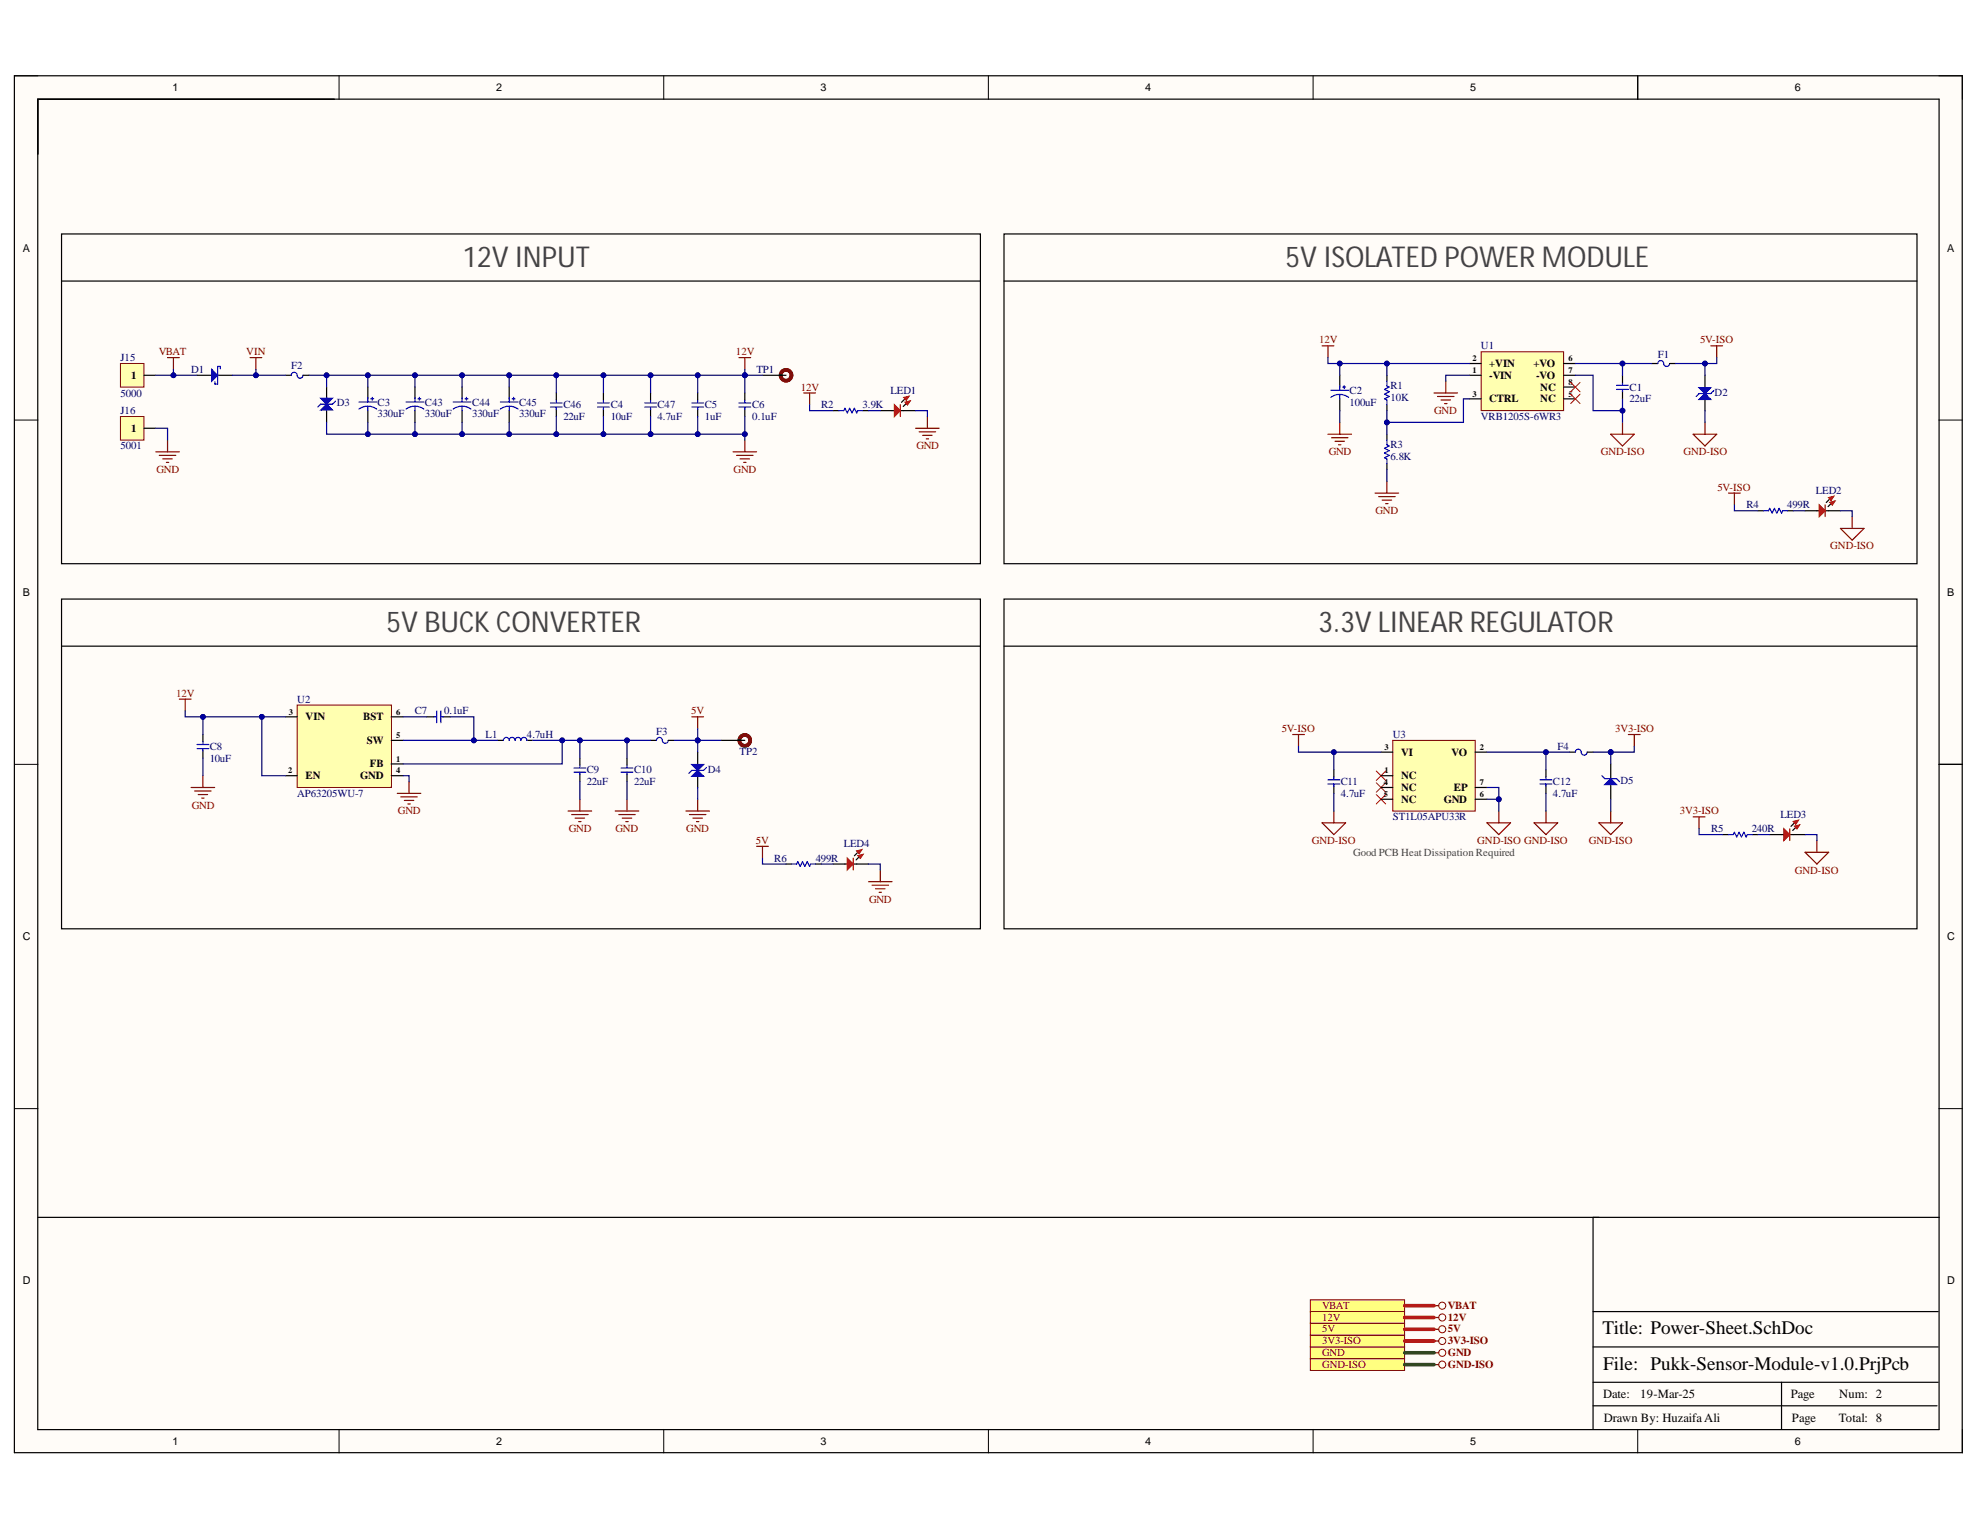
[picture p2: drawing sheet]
<svg xmlns="http://www.w3.org/2000/svg" width="279mm" height="216mm" viewBox="0 0 279 216" stroke-linecap="round" stroke-linejoin="round" font-family="sans-serif">
<defs><g id="words">
<g font-size="4.1" fill="#434343">
<text x="65.3" y="37.7">12V INPUT</text>
<text x="181.4" y="37.7">5V ISOLATED POWER MODULE</text>
<text x="54.5" y="89.2">5V BUCK CONVERTER</text>
<text x="186.1" y="89.2">3.3V LINEAR REGULATOR</text>
</g>
<g font-size="2.7">
<text x="226.1" y="188.3">Title: Power-Sheet.SchDoc</text>
<text x="226.2" y="193.3">File: Pukk-Sensor-Module-v1.0.PrjPcb</text>
</g>
<g font-size="1.8">
<text x="226.2" y="197.3">Date:</text>
<text x="231.5" y="197.3">19-Mar-25</text>
<text x="252.7" y="197.3">Page</text>
<text x="259.5" y="197.3">Num: 2</text>
<text x="226.3" y="200.6">Drawn By: Huzaifa Ali</text>
<text x="252.9" y="200.6">Page</text>
<text x="259.5" y="200.6">Total: 8</text>
</g>
<g font-size="1.5">
<text x="24.4" y="12.8">1</text>
<text x="70" y="12.8">2</text>
<text x="115.8" y="12.8">3</text>
<text x="161.6" y="12.8">4</text>
<text x="207.5" y="12.8">5</text>
<text x="253.3" y="12.8">6</text>
<text x="3.2" y="35.5">A</text>
<text x="274.8" y="35.5">A</text>
<text x="18.5" y="53.4">1</text>
<text x="210.2" y="51.7">+VIN</text>
<text x="210.2" y="53.4">-VIN</text>
<text x="216.4" y="51.7">+VO</text>
<text x="216.8" y="53.4">-VO</text>
<text x="210.2" y="56.7">CTRL</text>
<text x="217.3" y="55.1">NC</text>
<text x="217.3" y="56.7">NC</text>
<text x="18.5" y="61">1</text>
<text x="3.2" y="84">B</text>
<text x="274.8" y="84">B</text>
<text x="43.1" y="101.6">VIN</text>
<text x="51.2" y="101.6">BST</text>
<text x="51.8" y="104.9">SW</text>
<text x="197.7" y="106.6">VI</text>
<text x="204.8" y="106.6">VO</text>
<text x="43.1" y="109.9">EN</text>
<text x="50.8" y="109.9">GND</text>
<text x="52.2" y="108.3">FB</text>
<text x="197.7" y="109.9">NC</text>
<text x="197.7" y="111.6">NC</text>
<text x="197.7" y="113.3">NC</text>
<text x="203.7" y="113.3">GND</text>
<text x="205.2" y="111.6">EP</text>
<text x="3.2" y="132.7">C</text>
<text x="274.8" y="132.7">C</text>
<text x="3.2" y="181.2">D</text>
<text x="274.8" y="181.2">D</text>
<text x="24.4" y="203.8">1</text>
<text x="70" y="203.8">2</text>
<text x="115.8" y="203.8">3</text>
<text x="161.6" y="203.8">4</text>
<text x="207.5" y="203.8">5</text>
<text x="253.3" y="203.8">6</text>
</g>
<g font-size="1.5" fill="#000080">
<text x="17" y="51">J15</text>
<text x="27" y="52.6">D1</text>
<text x="41.1" y="52.1">F2</text>
<text x="106.7" y="52.6">TP1</text>
<text x="209" y="49.3">U1</text>
<text x="233.9" y="50.5">F1</text>
<text x="17" y="56">5000</text>
<text x="17" y="58.4">J16</text>
<text x="47.5" y="57.3">D3</text>
<text x="53.3" y="57.2">C3</text>
<text x="53.3" y="58.8">330uF</text>
<text x="60" y="57.2">C43</text>
<text x="60" y="58.8">330uF</text>
<text x="66.6" y="57.2">C44</text>
<text x="66.6" y="58.8">330uF</text>
<text x="73.2" y="57.2">C45</text>
<text x="73.2" y="58.8">330uF</text>
<text x="79.5" y="57.6">C46</text>
<text x="79.5" y="59.3">22uF</text>
<text x="86.2" y="57.6">C4</text>
<text x="86.2" y="59.3">10uF</text>
<text x="92.8" y="57.6">C47</text>
<text x="92.8" y="59.3">4.7uF</text>
<text x="99.5" y="57.6">C5</text>
<text x="99.5" y="59.3">1uF</text>
<text x="106.1" y="57.6">C6</text>
<text x="106.1" y="59.3">0.1uF</text>
<text x="115.9" y="57.6">R2</text>
<text x="121.7" y="57.6">3.9K</text>
<text x="125.7" y="55.5">LED1</text>
<text x="190.5" y="55.5">C2</text>
<text x="190.5" y="57.2">100uF</text>
<text x="196.2" y="55">R1</text>
<text x="196.2" y="56.6">10K</text>
<text x="209" y="59.3">VRB1205S-6WR3</text>
<text x="229.9" y="55.1">C1</text>
<text x="229.9" y="56.7">22uF</text>
<text x="242" y="55.9">D2</text>
<text x="17" y="63.4">5001</text>
<text x="196.2" y="63.2">R3</text>
<text x="196.2" y="64.9">6.8K</text>
<text x="246.4" y="71.7">R4</text>
<text x="252.2" y="71.7">499R</text>
<text x="256.2" y="69.7">LED2</text>
<text x="41.9" y="99.2">U2</text>
<text x="58.5" y="100.8">C7</text>
<text x="62.7" y="100.8">0.1uF</text>
<text x="29.6" y="105.8">C8</text>
<text x="29.6" y="107.5">10uF</text>
<text x="68.5" y="104.2">L1</text>
<text x="74.3" y="104.2">4.7uH</text>
<text x="92.6" y="103.7">F3</text>
<text x="104.4" y="106.5">TP2</text>
<text x="196.5" y="104.2">U3</text>
<text x="219.8" y="105.8">F4</text>
<text x="41.9" y="112.4">AP63205WU-7</text>
<text x="82.8" y="109.1">C9</text>
<text x="82.8" y="110.8">22uF</text>
<text x="89.5" y="109.1">C10</text>
<text x="89.5" y="110.8">22uF</text>
<text x="99.9" y="109.1">D4</text>
<text x="189.2" y="110.8">C11</text>
<text x="189.2" y="112.4">4.7uF</text>
<text x="219.1" y="110.8">C12</text>
<text x="219.1" y="112.4">4.7uF</text>
<text x="228.7" y="110.6">D5</text>
<text x="119.1" y="119.5">LED4</text>
<text x="196.5" y="115.7">ST1L05APU33R</text>
<text x="241.4" y="117.4">R5</text>
<text x="247.2" y="117.4">240R</text>
<text x="251.3" y="115.4">LED3</text>
<text x="109.3" y="121.6">R6</text>
<text x="115.1" y="121.6">499R</text>
</g>
<g font-size="1.5" fill="#800000">
<text x="22.4" y="50.1">VBAT</text>
<text x="34.8" y="50.1">VIN</text>
<text x="103.9" y="50.1">12V</text>
<text x="186.1" y="48.4">12V</text>
<text x="239.9" y="48.4">5V-ISO</text>
<text x="113" y="55.1">12V</text>
<text x="202.4" y="58.4">GND</text>
<text x="129.3" y="63.4">GND</text>
<text x="187.5" y="64.3">GND</text>
<text x="225.9" y="64.3">GND-ISO</text>
<text x="237.6" y="64.3">GND-ISO</text>
<text x="22.1" y="66.7">GND</text>
<text x="103.5" y="66.7">GND</text>
<text x="242.4" y="69.2">5V-ISO</text>
<text x="194.1" y="72.5">GND</text>
<text x="258.3" y="77.5">GND-ISO</text>
<text x="24.9" y="98.3">12V</text>
<text x="97.5" y="100.8">5V</text>
<text x="180.9" y="103.3">5V-ISO</text>
<text x="227.9" y="103.3">3V3-ISO</text>
<text x="27.1" y="114.1">GND</text>
<text x="56.2" y="114.9">GND</text>
<text x="80.3" y="117.4">GND</text>
<text x="86.9" y="117.4">GND</text>
<text x="96.8" y="117.4">GND</text>
<text x="106.6" y="119.1">5V</text>
<text x="185.1" y="119.1">GND-ISO</text>
<text x="208.5" y="119.1">GND-ISO GND-ISO</text>
<text x="224.2" y="119.1">GND-ISO</text>
<text x="237" y="114.9">3V3-ISO</text>
<text x="253.3" y="123.3">GND-ISO</text>
<text x="122.6" y="127.4">GND</text>
<text x="186.6" y="184.7">VBAT</text>
<text x="204.3" y="184.7">VBAT</text>
<text x="186.6" y="191.4">GND</text>
<text x="186.6" y="189.7">3V3-ISO</text>
<text x="186.6" y="186.4">12V</text>
<text x="186.6" y="188">5V</text>
<text x="204.3" y="191.4">GND</text>
<text x="204.3" y="189.7">3V3-ISO</text>
<text x="204.3" y="186.4">12V</text>
<text x="204.3" y="188">5V</text>
<text x="186.6" y="193">GND-ISO</text>
<text x="204.3" y="193">GND-ISO</text>
</g>
<text font-size="1.5" fill="#434343" x="191" y="120.7">Good PCB Heat Dissipation Required</text>
<g font-size="1.2">
<text x="207.8" y="51">2</text>
<text x="207.8" y="52.7">1</text>
<text x="221.3" y="52.7">7</text>
<text x="221.3" y="51">6</text>
<text x="207.8" y="56">3</text>
<text x="221.3" y="54.4">8</text>
<text x="221.3" y="56">5</text>
<text x="40.8" y="100.9">3</text>
<text x="55.9" y="100.9">6</text>
<text x="55.9" y="107.5">1</text>
<text x="55.9" y="104.2">5</text>
<text x="195.4" y="105.8">3</text>
<text x="208.8" y="105.8">2</text>
<text x="40.7" y="109.1">2</text>
<text x="55.9" y="109.1">4</text>
<text x="195.3" y="110.8">4</text>
<text x="195.3" y="112.5">5</text>
<text x="195.4" y="109.1">1</text>
<text x="208.8" y="112.5">6</text>
<text x="208.8" y="110.8">7</text>
</g>
</g></defs>
<g fill="#fffcf8">
<path d="M2 10.7h274.9v194.3h-274.9z" fill-rule="evenodd"/>
<path d="M5.4 14h268.2v187.7h-268.2z" fill-rule="evenodd"/>
</g>
<g fill="none" stroke="#000" stroke-width=".14">
<path d="M2 10.7h3.4M47.8 10.7v3.3M93.7 10.7v3.3M139.5 10.7v3.3M185.3 10.7v3.3M231.1 10.7v3.3M273.6 10.7h3.3v3.3M2 59.3h3.4M273.6 59.3h3.3M2 107.9h3.4M273.6 107.9h3.3M2 156.4h3.4"/>
<path d="M273.6 156.4h3.3M47.8 201.7v3.3M93.7 201.7v3.3M139.5 201.7v3.3M185.3 201.7v3.3M231.1 201.7v3.3M276.9 201.7v3.3"/>
</g>
<g fill="none" stroke="#000" stroke-width=".17">
<path d="M2 10.7h274.9v194.3h-274.9zM5.3 14h268.3v187.7h-268.3zM231.1 10.7v3.3M8.7 33h129.6v46.5h-129.6zM8.7 39.7h129.6M127.9 56.9l-.4 .5M8.7 84.5h129.6v46.6h-129.6zM8.7 91.2h129.6M273.6 107.9h3.3M273.7 171.8h-48.9v29.9M224.8 198.4h48.5M224.8 195.1h48.7"/>
<path d="M224.8 190.1h48.7M224.8 185.1h48.7M251.4 195.1v6.6"/>
</g>
<path d="M127.7 56.7l.8-.1-.4 .5z" fill-rule="evenodd" fill="#c00"/>
<path d="M127.7 56.7l.8-.1-.4 .5z" fill="none" stroke="#c00" stroke-width=".14"/>
<path d="M127.7 56.3l-.5 .5" fill="none" stroke="#000" stroke-width=".17"/>
<path d="M127.5 56.1l.8-.2-.4 .6z" fill-rule="evenodd" fill="#c00"/>
<path d="M127.5 56.1l.8-.2-.4 .6z" fill="none" stroke="#c00" stroke-width=".14"/>
<path d="M124.2 57.9h2M127 57.9h2.2" fill="none" stroke="#000" stroke-width=".17"/>
<path d="M127 57.1v1.7" fill="none" stroke="#c00" stroke-width=".17"/>
<path d="M126.2 57.1l.8 .8-.8 .9z" fill="#c00"/>
<path d="M126.2 57.1l.8 .8-.8 .9z" fill="none" stroke="#c00" stroke-width=".17"/>
<path d="M113.4 55.5h1.7M114.2 55.5v1.6M130.9 58.8v1.6M129.2 60.4h3.3M129.7 60.9h2.3M130.2 61.4h1.3M130.7 61.9h.3M182.4 103.7h1.7M183.2 103.7v1.6M229.8 103.7h1.6M230.6 103.7v1.6" fill="none" stroke="#800000" stroke-width=".17"/>
<path d="M117.6 57.9h.8M121.7 57.9h.9M141.7 84.5h128.8v46.6h-128.8zM141.7 91.2h128.8M188.2 108.6v1M188.2 110.9v1.1M218.1 108.6v1M218.1 110.9v1.1M253.4 116.8l-.4 .4" fill="none" stroke="#000" stroke-width=".17"/>
<path d="M118.4 57.9h.7l.1-.3 .4 .7 .3-.7 .3 .7 .4-.7 .3 .7 .2-.4h.6M187.4 110.6h1.7M187.4 110h1.7M188.2 109.6v.4M188.2 110.6v.4M217.3 110.6h1.7M217.3 110h1.7M218.1 109.6v.4M218.1 110.6v.4" fill="none" stroke="#00f" stroke-width=".17"/>
<path d="M194.2 108.8l1.3 1.3M194.2 110.5l1.3 1.3M194.2 112.1l1.3 1.3M195.5 108.8l-1.3 1.3M195.5 110.5l-1.3 1.3M195.5 112.1l-1.3 1.3" fill="none" stroke="#f00" stroke-width=".14"/>
<path d="M253.2 116.6l.8-.2-.4 .6z" fill-rule="evenodd" fill="#c00"/>
<path d="M253.2 116.6l.8-.2-.4 .6z" fill="none" stroke="#c00" stroke-width=".14"/>
<path d="M253.2 116.1l-.5 .5" fill="none" stroke="#000" stroke-width=".17"/>
<path d="M253 115.9l.8-.2-.4 .6z" fill-rule="evenodd" fill="#c00"/>
<path d="M253 115.9l.8-.2-.4 .6z" fill="none" stroke="#c00" stroke-width=".14"/>
<path d="M249.7 117.8h2M252.6 117.8h2.1" fill="none" stroke="#000" stroke-width=".17"/>
<path d="M252.6 116.9v1.7" fill="none" stroke="#c00" stroke-width=".17"/>
<path d="M251.7 116.9l.9 .9-.9 .8z" fill="#c00"/>
<path d="M251.7 116.9l.9 .9-.9 .8z" fill="none" stroke="#c00" stroke-width=".17"/>
<path d="M238.9 115.3h1.7M239.8 115.3v1.6" fill="none" stroke="#800000" stroke-width=".17"/>
<path d="M243.1 117.8h.8M247.2 117.8h.9M5.4 171.8h220.2" fill="none" stroke="#000" stroke-width=".17"/>
<path d="M243.9 117.8h.7l.1-.4 .4 .7 .3-.7 .3 .7 .4-.7 .3 .7 .2-.3h.6" fill="none" stroke="#00f" stroke-width=".17"/>
<path d="M196.5 104.5h11.7v10h-11.7z" fill-rule="evenodd" fill="#ffffb0"/>
<path d="M196.5 104.5h11.7v10h-11.7z" fill="none" stroke="#800000" stroke-width=".14"/>
<path d="M27.8 53h2.1M30.7 53h2.1M194.9 106.1h1.6M194.9 109.5h1.6M194.9 112.8h1.6M194.9 111.1h1.6M208.2 106.1h1.6M208.2 112.8h1.6M208.2 111.1h1.6M221.5 106.1h.8M224 106.1h.8" fill="none" stroke="#000" stroke-width=".17"/>
<path d="M222.3 106.1a.41 .41 0 0 1 .4-.4 .41 .41 0 0 1 .4 .4 .42 .42 0 0 0 .4 .5 .42 .42 0 0 0 .5-.5" fill="none" stroke="#00f" stroke-width=".17"/>
<path d="M23.6 50.5h1.7M24.5 50.5v1.6" fill="none" stroke="#800000" stroke-width=".17"/>
<path d="M29.9 52.1l.8 .9-.8 .8z" fill="#00f"/>
<path d="M29.9 52.1l.8 .9-.8 .8zM30.3 53.9v.3h.4M31.1 52v-.3h-.4v2.5" fill="none" stroke="#00f" stroke-width=".17"/>
<path d="M141.7 33h128.8v46.5h-128.8zM141.7 39.7h128.8" fill="none" stroke="#000" stroke-width=".17"/>
<path d="M209 49.6h11.6v8.3h-11.6z" fill-rule="evenodd" fill="#ffffb0"/>
<path d="M209 49.6h11.6v8.3h-11.6z" fill="none" stroke="#800000" stroke-width=".14"/>
<g fill="none" stroke="#000" stroke-width=".17">
<path d="M40.3 53h.8M42.8 53h.8M107.6 53h3.3M189.1 53v1.6M189.1 56.3v1.6M195.7 53v.8M195.7 57.1v.8M207.3 53h1.7M207.3 51.3h1.7M207.3 56.3h1.7M220.6 54.6h1.7M220.6 53h1.7"/>
<path d="M220.6 51.3h1.7M220.6 56.3h1.7M229 53v1M229 55.2v1.1M195.7 61.3v.8M195.7 65.4v.9M121.2 120.9l-.4 .4"/>
</g>
<g fill="none" stroke="#800000" stroke-width=".17">
<path d="M35.3 50.5h1.6M36.1 50.5v1.6M104.3 50.5h1.6M105.1 50.5v1.6M186.6 48.8h1.6M187.4 48.8v1.7M189.1 59.6v1.7M202.4 55.5h3.3M202.9 55.9h2.3M203.3 56.4h1.4M203.8 57h.4M204 53.8v1.7"/>
<path d="M229 59.6v1.7M241.4 48.8h1.7M242.3 48.8v1.7M103.4 63.8h3.4M103.9 64.3h2.4M104.4 64.8h1.4M104.9 65.3h.4M105.1 62.1v1.7M187.4 61.3h3.3M187.9 61.8h2.3M188.4 62.3h1.3M188.9 62.8h.3"/>
<path d="M194 69.6h3.4M194.5 70.1h2.4M195 70.6h1.4M195.5 71.1h.4M195.7 67.9v1.7M227.3 61.3h3.3l-1.6 1.6z"/>
</g>
<g fill="none" stroke="#00f" stroke-width=".17">
<path d="M41.1 53a.42 .42 0 0 1 .4-.5 .42 .42 0 0 1 .4 .5 .41 .41 0 0 0 .4 .4 .41 .41 0 0 0 .5-.4M187.8 56.1a2.08 2.08 0 0 1 2.5 0M187.8 55.1h2.5M189.1 54.5v.6M189.1 55.7v.6M189.5 54.6h.4M189.7 54.4v.4M195.7 53.8v.7l.3 .1-.6 .4 .6 .3-.6 .3 .6 .3-.6 .4 .3 .1v.7M228.1 55h1.7M228.1 54.4h1.7M229 54v.3M229 55v.3"/>
<path d="M195.7 62.1v.7l.3 .1-.6 .4 .6 .3-.6 .3 .6 .4-.6 .3 .3 .2v.6"/>
</g>
<circle cx="110.9" cy="53" r=".77" fill="none" stroke="#5b0f00" stroke-width=".51"/>
<path d="M221.6 54l1.4 1.3M221.6 55.6l1.4 1.4M223 54l-1.4 1.3M223 55.6l-1.4 1.4" fill="none" stroke="#f00" stroke-width=".14"/>
<path d="M121 120.7l.8-.2-.4 .6z" fill-rule="evenodd" fill="#c00"/>
<path d="M121 120.7l.8-.2-.4 .6z" fill="none" stroke="#c00" stroke-width=".14"/>
<path d="M121.1 120.3l-.5 .5" fill="none" stroke="#000" stroke-width=".17"/>
<path d="M120.9 120.1l.7-.2-.3 .6z" fill-rule="evenodd" fill="#c00"/>
<path d="M120.9 120.1l.7-.2-.3 .6z" fill="none" stroke="#c00" stroke-width=".14"/>
<path d="M117.6 121.9h2M120.4 121.9h2.2" fill="none" stroke="#000" stroke-width=".17"/>
<path d="M120.4 121.1v1.7" fill="none" stroke="#c00" stroke-width=".17"/>
<path d="M119.6 121.1l.8 .8-.8 .9z" fill="#c00"/>
<path d="M119.6 121.1l.8 .8-.8 .9z" fill="none" stroke="#c00" stroke-width=".17"/>
<path d="M97.6 101.2h1.7M98.5 101.2v1.6M106.8 119.4h1.6M107.6 119.4v1.7M122.6 124.4h3.3M123.1 124.9h2.3M123.6 125.4h1.3M124.1 125.9h.3M124.2 122.8v1.6" fill="none" stroke="#800000" stroke-width=".17"/>
<path d="M101.8 104.5h3.3M110.9 121.9h.8M115.1 121.9h.8" fill="none" stroke="#000" stroke-width=".17"/>
<path d="M111.7 121.9h.7l.2-.3 .3 .7 .3-.7 .4 .7 .3-.7 .3 .7 .2-.4h.7" fill="none" stroke="#00f" stroke-width=".17"/>
<circle cx="105.1" cy="104.5" r=".77" fill="none" stroke="#5b0f00" stroke-width=".51"/>
<path d="M41.9 99.5h13.3v11.6h-13.3z" fill-rule="evenodd" fill="#ffffb0"/>
<path d="M41.9 99.5h13.3v11.6h-13.3z" fill="none" stroke="#800000" stroke-width=".14"/>
<g fill="none" stroke="#000" stroke-width=".17">
<path d="M240.6 53v1.6M240.6 56.3v1.6M28.6 103.6v1M28.6 105.9v1.1M40.3 109.5h1.6M40.3 101.2h1.6M55.2 107.8h1.7M55.2 109.5h1.7M55.2 101.2h1.7M55.2 104.5h1.7M60.2 101.2h1M62.5 101.2h1"/>
<path d="M81.8 107v1M81.8 109.2v1.1M88.5 107v1M88.5 109.2v1.1"/>
</g>
<g fill="none" stroke="#00f" stroke-width=".17">
<path d="M27.8 105.6h1.7M27.8 105.1h1.7M28.6 104.6v.4M28.6 105.6v.4M61.2 101.2h.3M61.6 100.3v1.7M62.2 101.2h.3M62.2 100.3v1.7M81 109h1.7M81 108.4h1.7M81.8 108v.3M81.8 109v.3"/>
<path d="M87.6 109h1.7M87.6 108.4h1.7M88.5 108v.3M88.5 109v.3"/>
</g>
<g fill="none" stroke="#800000" stroke-width=".17">
<path d="M25.3 98.7h1.7M26.1 98.7v1.6M27 111.1h3.3M27.5 111.6h2.3M28 112.1h1.3M28.5 112.6h.3M28.6 109.5v1.6M56.1 112h3.3M56.6 112.4h2.3M57.1 113h1.3M57.6 113.4h.3M57.7 110.3v1.7"/>
<path d="M80.2 114.4h3.3M80.7 114.9h2.3M81.2 115.4h1.3M81.7 115.9h.3M81.8 112.8v1.6M86.8 114.4h3.3M87.3 114.9h2.3M87.8 115.4h1.3M88.3 115.9h.3M88.5 112.8v1.6M96.8 114.4h3.3M97.3 114.9h2.3"/>
<path d="M97.8 115.4h1.3M98.3 115.9h.3M98.5 112.8v1.6M186.6 116.1h3.3l-1.7 1.7zM188.2 114.5v1.6M216.5 116.1h3.3l-1.7 1.7zM218.1 114.5v1.6M225.6 116.1h3.4l-1.7 1.7zM227.3 114.5v1.6M256.4 118.6v1.7M254.7 120.3h3.3l-1.6 1.6z"/>
</g>
<path d="M239.8 56.4l.8-.9 .8 .9z" fill="#00f"/>
<path d="M239.8 56.4l.8-.9 .8 .9zM241.8 55.1l-.4 .4h-1.6l-.5 .4" fill="none" stroke="#00f" stroke-width=".17"/>
<path d="M239.8 54.7h1.6l-.8 .8z" fill="#00f"/>
<path d="M239.8 54.7h1.6l-.8 .8z" fill="none" stroke="#00f" stroke-width=".17"/>
<path d="M240.6 59.6v1.7M238.9 61.3h3.4l-1.7 1.6z" fill="none" stroke="#800000" stroke-width=".17"/>
<path d="M98.5 106.1v1.7M98.5 109.5v1.6" fill="none" stroke="#000" stroke-width=".17"/>
<path d="M97.6 109.5l.9-.8 .8 .8z" fill="#00f"/>
<path d="M97.6 109.5l.9-.8 .8 .8zM99.7 108.3l-.4 .4h-1.7l-.4 .4" fill="none" stroke="#00f" stroke-width=".17"/>
<path d="M97.6 107.9h1.7l-.8 .8z" fill="#00f"/>
<path d="M233.9 51.3a.41 .41 0 0 1 .5-.4 .41 .41 0 0 1 .4 .4 .42 .42 0 0 0 .4 .4 .42 .42 0 0 0 .4-.4M97.6 107.9h1.7l-.8 .8z" fill="none" stroke="#00f" stroke-width=".17"/>
<path d="M233.1 51.3h.8M235.6 51.3h.8M227.3 107.8v2.1M227.3 110.7v2.1" fill="none" stroke="#000" stroke-width=".17"/>
<path d="M226.5 110.7l.8-.8 .8 .8z" fill="#00f"/>
<path d="M84.3 57.4h1.7M84.3 56.9h1.7M85.2 56.4v.4M85.2 57.4v.4M104.3 57.4h1.6M104.3 56.9h1.6M105.1 56.4v.4M105.1 57.4v.4M226 109.5l.5 .4h1.6l.4 .4M226.5 110.7l.8-.8 .8 .8z" fill="none" stroke="#00f" stroke-width=".17"/>
<path d="M209.8 116.1h3.4l-1.7 1.7zM211.5 114.5v1.6" fill="none" stroke="#800000" stroke-width=".17"/>
<path d="M85.2 55.5v.9M85.2 57.7v1.1M105.1 55.5v.9M105.1 57.7v1.1" fill="none" stroke="#000" stroke-width=".17"/>
<path d="M184.9 190.1h13.3v1.6h-13.3z" fill-rule="evenodd" fill="#ffff80"/>
<g fill="none" stroke="#800000" stroke-width=".14">
<path d="M184.9 190.1h13.3v1.6h-13.3z"/>
<circle cx="203.5" cy="190.9" r=".5"/>
</g>
<path d="M202.4 190.9h.6" fill="none" stroke="#800000" stroke-width=".17"/>
<path d="M184.9 188.4h13.3v1.7h-13.3z" fill-rule="evenodd" fill="#ffff80"/>
<g fill="none" stroke="#800000" stroke-width=".14">
<path d="M184.9 188.4h13.3v1.7h-13.3z"/>
<circle cx="203.5" cy="189.2" r=".5"/>
</g>
<path d="M202.4 189.2h.6" fill="none" stroke="#800000" stroke-width=".17"/>
<path d="M184.9 185.1h13.3v1.6h-13.3z" fill-rule="evenodd" fill="#ffff80"/>
<g fill="none" stroke="#800000" stroke-width=".14">
<path d="M184.9 185.1h13.3v1.6h-13.3z"/>
<circle cx="203.5" cy="185.9" r=".5"/>
</g>
<path d="M202.4 185.9h.6" fill="none" stroke="#800000" stroke-width=".17"/>
<path d="M184.9 183.4h13.3v1.7h-13.3z" fill-rule="evenodd" fill="#ffff80"/>
<g fill="none" stroke="#800000" stroke-width=".14">
<path d="M184.9 183.4h13.3v1.7h-13.3z"/>
<circle cx="203.5" cy="184.2" r=".5"/>
</g>
<path d="M202.4 184.2h.6" fill="none" stroke="#800000" stroke-width=".17"/>
<path d="M184.9 191.7h13.3v1.7h-13.3z" fill-rule="evenodd" fill="#ffff80"/>
<g fill="none" stroke="#800000" stroke-width=".14">
<path d="M184.9 191.7h13.3v1.7h-13.3z"/>
<circle cx="203.5" cy="192.6" r=".5"/>
</g>
<path d="M202.4 192.6h.6" fill="none" stroke="#800000" stroke-width=".17"/>
<path d="M184.9 186.7h13.3v1.7h-13.3z" fill-rule="evenodd" fill="#ffff80"/>
<g fill="none" stroke="#800000" stroke-width=".14">
<path d="M184.9 186.7h13.3v1.7h-13.3z"/>
<circle cx="203.5" cy="187.6" r=".5"/>
</g>
<path d="M202.4 187.6h.6" fill="none" stroke="#800000" stroke-width=".17"/>
<path d="M258.4 71.1l-.4 .4" fill="none" stroke="#000" stroke-width=".17"/>
<path d="M258.2 70.9l.8-.2-.4 .6z" fill-rule="evenodd" fill="#c00"/>
<path d="M258.2 70.9l.8-.2-.4 .6z" fill="none" stroke="#c00" stroke-width=".14"/>
<path d="M258.2 70.4l-.5 .5" fill="none" stroke="#000" stroke-width=".17"/>
<path d="M258 70.2l.8-.2-.4 .6z" fill-rule="evenodd" fill="#c00"/>
<path d="M258 70.2l.8-.2-.4 .6z" fill="none" stroke="#c00" stroke-width=".14"/>
<path d="M254.7 72.1h2M257.5 72.1h2.2" fill="none" stroke="#000" stroke-width=".17"/>
<path d="M257.5 71.2v1.7" fill="none" stroke="#c00" stroke-width=".17"/>
<path d="M256.7 71.2l.8 .9-.8 .8z" fill="#c00"/>
<path d="M256.7 71.2l.8 .9-.8 .8z" fill="none" stroke="#c00" stroke-width=".17"/>
<path d="M248.1 72.1h.8M252.2 72.1h.9M70.2 104.5h.8M74.3 104.5h.9M91.8 104.5h.8M94.3 104.5h.8" fill="none" stroke="#000" stroke-width=".17"/>
<path d="M248.9 72.1h.7l.1-.4 .4 .7 .3-.7 .3 .7 .4-.7 .3 .7 .2-.3h.6M71 104.5a.41 .41 0 0 1 .4-.4 .41 .41 0 0 1 .5 .4 .41 .41 0 0 1 .4-.4 .41 .41 0 0 1 .4 .4 .41 .41 0 0 1 .4-.4 .41 .41 0 0 1 .4 .4 .42 .42 0 0 1 .4-.4 .42 .42 0 0 1 .4 .4M92.6 104.5a.42 .42 0 0 1 .4-.4 .42 .42 0 0 1 .5 .4 .41 .41 0 0 0 .4 .4 .41 .41 0 0 0 .4-.4" fill="none" stroke="#00f" stroke-width=".17"/>
<path d="M243.9 69.6h1.7M244.7 69.6v1.6M259.7 74.6h3.3l-1.6 1.6zM261.4 72.9v1.7" fill="none" stroke="#800000" stroke-width=".17"/>
<path d="M17 51.3h3.3v3.3h-3.3z" fill-rule="evenodd" fill="#ffffb0"/>
<path d="M17 51.3h3.3v3.3h-3.3z" fill="none" stroke="#800000" stroke-width=".14"/>
<path d="M20.3 53h1.7" fill="none" stroke="#000" stroke-width=".17"/>
<path d="M17 58.8h3.3v3.3h-3.3z" fill-rule="evenodd" fill="#ffffb0"/>
<path d="M17 58.8h3.3v3.3h-3.3z" fill="none" stroke="#800000" stroke-width=".14"/>
<path d="M46.1 54.6v1.7M46.1 57.9v1.7M51.9 54.6v1.7M51.9 57.9v1.7M58.6 54.6v1.7M58.6 57.9v1.7M65.2 54.6v1.7M65.2 57.9v1.7M71.9 54.6v1.7M71.9 57.9v1.7M20.3 60.4h1.7" fill="none" stroke="#000" stroke-width=".17"/>
<path d="M22 63.8h3.3M22.5 64.3h2.3M23 64.8h1.3M23.5 65.3h.3M23.6 62.1v1.7" fill="none" stroke="#800000" stroke-width=".17"/>
<g fill="none" stroke="#00f" stroke-width=".17">
<path d="M50.7 57.7a2.09 2.09 0 0 1 2.5 0M50.7 56.7h2.5M51.9 56.1v.6M51.9 57.3v.6M52.3 56.3h.4M52.5 56.1v.4M57.3 57.7a2.09 2.09 0 0 1 2.5 0M57.3 56.7h2.5M58.6 56.1v.6M58.6 57.3v.6M59 56.3h.4M59.2 56.1v.4"/>
<path d="M64 57.7a2.09 2.09 0 0 1 2.5 0M64 56.7h2.5M65.2 56.1v.6M65.2 57.3v.6M65.6 56.3h.4M65.8 56.1v.4M70.6 57.7a2.09 2.09 0 0 1 2.5 0M70.6 56.7h2.5M71.9 56.1v.6M71.9 57.3v.6M72.3 56.3h.4M72.5 56.1v.4"/>
</g>
<path d="M45.3 57.9l.8-.9 .8 .9z" fill="#00f"/>
<path d="M45.3 57.9l.8-.9 .8 .9zM47.3 56.6l-.4 .4h-1.6l-.5 .4" fill="none" stroke="#00f" stroke-width=".17"/>
<path d="M45.3 56.2h1.6l-.8 .8z" fill="#00f"/>
<g fill="none" stroke="#00f" stroke-width=".17">
<path d="M45.3 56.2h1.6l-.8 .8zM77.7 57.4h1.6M77.7 56.9h1.6M78.5 56.4v.4M78.5 57.4v.4M91 57.4h1.6M91 56.9h1.6M91.8 56.4v.4M91.8 57.4v.4M97.6 57.4h1.7M97.6 56.9h1.7M98.5 56.4v.4"/>
<path d="M98.5 57.4v.4"/>
</g>
<path d="M78.5 55.5v.9M78.5 57.7v1.1M91.8 55.5v.9M91.8 57.7v1.1M98.5 55.5v.9M98.5 57.7v1.1" fill="none" stroke="#000" stroke-width=".17"/>
<path d="M114.2 57.1v.8h3.4M122.6 57.9h1.6M129.2 57.9h1.7v.9M209.8 112.8h1.7" fill="none" stroke="#000080" stroke-width=".17"/>
<circle cx="211.5" cy="112.8" r=".33" fill="#000080"/>
<circle cx="211.5" cy="112.8" r=".33" fill="none" stroke="#000080" stroke-width=".14"/>
<path d="M188.2 106.1v2.5M218.1 112v2.5" fill="none" stroke="#000080" stroke-width=".17"/>
<circle cx="188.2" cy="106.1" r=".33" fill="#000080"/>
<circle cx="188.2" cy="106.1" r=".33" fill="none" stroke="#000080" stroke-width=".14"/>
<path d="M188.2 112v2.5M227.3 106.1v1.7M227.3 112.8v1.7M239.8 116.9v.9h3.3M248.1 117.8h1.6M254.7 117.8h1.7v.8" fill="none" stroke="#000080" stroke-width=".17"/>
<circle cx="227.3" cy="106.1" r=".33" fill="#000080"/>
<circle cx="227.3" cy="106.1" r=".33" fill="none" stroke="#000080" stroke-width=".14"/>
<path d="M218.1 106.1v2.5" fill="none" stroke="#000080" stroke-width=".17"/>
<circle cx="218.1" cy="106.1" r=".33" fill="#000080"/>
<circle cx="218.1" cy="106.1" r=".33" fill="none" stroke="#000080" stroke-width=".14"/>
<path d="M230.6 105.3v.8h-3.3" fill="none" stroke="#000080" stroke-width=".17"/>
<circle cx="227.3" cy="106.1" r=".33" fill="#000080"/>
<circle cx="227.3" cy="106.1" r=".33" fill="none" stroke="#000080" stroke-width=".14"/>
<path d="M183.2 105.3v.8h11.7" fill="none" stroke="#000080" stroke-width=".17"/>
<circle cx="188.2" cy="106.1" r=".33" fill="#000080"/>
<circle cx="188.2" cy="106.1" r=".33" fill="none" stroke="#000080" stroke-width=".14"/>
<path d="M209.8 111.1h1.7v3.4" fill="none" stroke="#000080" stroke-width=".17"/>
<circle cx="211.5" cy="112.8" r=".33" fill="#000080"/>
<circle cx="211.5" cy="112.8" r=".33" fill="none" stroke="#000080" stroke-width=".14"/>
<path d="M24.5 52.1v.9h3.3" fill="none" stroke="#000080" stroke-width=".17"/>
<circle cx="24.5" cy="53" r=".33" fill="#000080"/>
<circle cx="24.5" cy="53" r=".33" fill="none" stroke="#000080" stroke-width=".14"/>
<path d="M51.9 53v1.6" fill="none" stroke="#000080" stroke-width=".17"/>
<circle cx="51.9" cy="53" r=".33" fill="#000080"/>
<circle cx="51.9" cy="53" r=".33" fill="none" stroke="#000080" stroke-width=".14"/>
<path d="M85.2 58.8v2.5" fill="none" stroke="#000080" stroke-width=".17"/>
<circle cx="85.2" cy="61.3" r=".33" fill="#000080"/>
<circle cx="85.2" cy="61.3" r=".33" fill="none" stroke="#000080" stroke-width=".14"/>
<path d="M85.2 53v2.5" fill="none" stroke="#000080" stroke-width=".17"/>
<circle cx="85.2" cy="53" r=".33" fill="#000080"/>
<circle cx="85.2" cy="53" r=".33" fill="none" stroke="#000080" stroke-width=".14"/>
<path d="M98.5 58.8v2.5" fill="none" stroke="#000080" stroke-width=".17"/>
<circle cx="98.4" cy="61.3" r=".33" fill="#000080"/>
<circle cx="98.4" cy="61.3" r=".33" fill="none" stroke="#000080" stroke-width=".14"/>
<path d="M98.5 53v2.5" fill="none" stroke="#000080" stroke-width=".17"/>
<circle cx="98.5" cy="53" r=".33" fill="#000080"/>
<circle cx="98.5" cy="53" r=".33" fill="none" stroke="#000080" stroke-width=".14"/>
<path d="M105.1 53v2.5" fill="none" stroke="#000080" stroke-width=".17"/>
<circle cx="105.1" cy="53" r=".33" fill="#000080"/>
<circle cx="105.1" cy="53" r=".33" fill="none" stroke="#000080" stroke-width=".14"/>
<path d="M105.1 58.8v2.5" fill="none" stroke="#000080" stroke-width=".17"/>
<circle cx="105.1" cy="61.3" r=".33" fill="#000080"/>
<circle cx="105.1" cy="61.3" r=".33" fill="none" stroke="#000080" stroke-width=".14"/>
<path d="M36.1 52.1v.9" fill="none" stroke="#000080" stroke-width=".17"/>
<circle cx="36.1" cy="53" r=".33" fill="#000080"/>
<circle cx="36.1" cy="53" r=".33" fill="none" stroke="#000080" stroke-width=".14"/>
<path d="M189.1 51.3v1.7M189.1 57.9v1.7" fill="none" stroke="#000080" stroke-width=".17"/>
<circle cx="189" cy="51.3" r=".33" fill="#000080"/>
<circle cx="189" cy="51.3" r=".33" fill="none" stroke="#000080" stroke-width=".14"/>
<path d="M222.3 53h2.5v4.9h4.2" fill="none" stroke="#000080" stroke-width=".17"/>
<circle cx="228.9" cy="57.9" r=".33" fill="#000080"/>
<circle cx="228.9" cy="57.9" r=".33" fill="none" stroke="#000080" stroke-width=".14"/>
<path d="M187.4 50.5v.8h19.9M195.7 66.3v1.6" fill="none" stroke="#000080" stroke-width=".17"/>
<circle cx="195.7" cy="51.3" r=".33" fill="#000080"/>
<circle cx="195.7" cy="51.3" r=".33" fill="none" stroke="#000080" stroke-width=".14"/>
<circle cx="189" cy="51.3" r=".33" fill="#000080"/>
<circle cx="189" cy="51.3" r=".33" fill="none" stroke="#000080" stroke-width=".14"/>
<path d="M195.7 57.9v1.7" fill="none" stroke="#000080" stroke-width=".17"/>
<circle cx="195.7" cy="59.6" r=".33" fill="#000080"/>
<circle cx="195.7" cy="59.6" r=".33" fill="none" stroke="#000080" stroke-width=".14"/>
<path d="M195.7 51.3v1.7" fill="none" stroke="#000080" stroke-width=".17"/>
<circle cx="195.7" cy="51.3" r=".33" fill="#000080"/>
<circle cx="195.7" cy="51.3" r=".33" fill="none" stroke="#000080" stroke-width=".14"/>
<path d="M207.3 56.3h-.8v3.3h-10.8v1.7" fill="none" stroke="#000080" stroke-width=".17"/>
<circle cx="195.7" cy="59.6" r=".33" fill="#000080"/>
<circle cx="195.7" cy="59.6" r=".33" fill="none" stroke="#000080" stroke-width=".14"/>
<path d="M207.3 53h-3.3v.8M28.6 101.2v2.4" fill="none" stroke="#000080" stroke-width=".17"/>
<circle cx="28.6" cy="101.2" r=".33" fill="#000080"/>
<circle cx="28.6" cy="101.2" r=".33" fill="none" stroke="#000080" stroke-width=".14"/>
<path d="M36.9 101.2v8.3h3.4" fill="none" stroke="#000080" stroke-width=".17"/>
<circle cx="36.9" cy="101.2" r=".33" fill="#000080"/>
<circle cx="36.9" cy="101.2" r=".33" fill="none" stroke="#000080" stroke-width=".14"/>
<path d="M28.6 107v2.5M56.9 101.2h3.3M63.5 101.2h3.4v3.3" fill="none" stroke="#000080" stroke-width=".17"/>
<circle cx="66.9" cy="104.5" r=".33" fill="#000080"/>
<circle cx="66.9" cy="104.5" r=".33" fill="none" stroke="#000080" stroke-width=".14"/>
<path d="M79.3 104.5v3.3h-22.4" fill="none" stroke="#000080" stroke-width=".17"/>
<circle cx="79.3" cy="104.5" r=".33" fill="#000080"/>
<circle cx="79.3" cy="104.5" r=".33" fill="none" stroke="#000080" stroke-width=".14"/>
<path d="M56.9 109.5h.8v.8M81.8 104.5v2.5" fill="none" stroke="#000080" stroke-width=".17"/>
<circle cx="81.8" cy="104.5" r=".33" fill="#000080"/>
<circle cx="81.8" cy="104.5" r=".33" fill="none" stroke="#000080" stroke-width=".14"/>
<path d="M88.5 104.5v2.5" fill="none" stroke="#000080" stroke-width=".17"/>
<circle cx="88.5" cy="104.5" r=".33" fill="#000080"/>
<circle cx="88.5" cy="104.5" r=".33" fill="none" stroke="#000080" stroke-width=".14"/>
<path d="M81.8 110.3v2.5M88.5 110.3v2.5M98.5 102.8v1.7h-3.4" fill="none" stroke="#000080" stroke-width=".17"/>
<circle cx="98.5" cy="104.5" r=".33" fill="#000080"/>
<circle cx="98.5" cy="104.5" r=".33" fill="none" stroke="#000080" stroke-width=".14"/>
<path d="M98.5 104.5h3.3" fill="none" stroke="#000080" stroke-width=".17"/>
<circle cx="98.5" cy="104.5" r=".33" fill="#000080"/>
<circle cx="98.5" cy="104.5" r=".33" fill="none" stroke="#000080" stroke-width=".14"/>
<path d="M98.5 104.5v1.6" fill="none" stroke="#000080" stroke-width=".17"/>
<circle cx="98.5" cy="104.5" r=".33" fill="#000080"/>
<circle cx="98.5" cy="104.5" r=".33" fill="none" stroke="#000080" stroke-width=".14"/>
<path d="M26.1 100.3v.9h14.2M98.5 111.1v1.7" fill="none" stroke="#000080" stroke-width=".17"/>
<circle cx="36.9" cy="101.2" r=".33" fill="#000080"/>
<circle cx="36.9" cy="101.2" r=".33" fill="none" stroke="#000080" stroke-width=".14"/>
<circle cx="28.6" cy="101.2" r=".33" fill="#000080"/>
<circle cx="28.6" cy="101.2" r=".33" fill="none" stroke="#000080" stroke-width=".14"/>
<path d="M56.9 104.5h13.3" fill="none" stroke="#000080" stroke-width=".17"/>
<circle cx="66.9" cy="104.5" r=".33" fill="#000080"/>
<circle cx="66.9" cy="104.5" r=".33" fill="none" stroke="#000080" stroke-width=".14"/>
<path d="M75.2 104.5h16.6" fill="none" stroke="#000080" stroke-width=".17"/>
<circle cx="79.3" cy="104.5" r=".33" fill="#000080"/>
<circle cx="79.3" cy="104.5" r=".33" fill="none" stroke="#000080" stroke-width=".14"/>
<circle cx="81.8" cy="104.5" r=".33" fill="#000080"/>
<circle cx="81.8" cy="104.5" r=".33" fill="none" stroke="#000080" stroke-width=".14"/>
<circle cx="88.5" cy="104.5" r=".33" fill="#000080"/>
<circle cx="88.5" cy="104.5" r=".33" fill="none" stroke="#000080" stroke-width=".14"/>
<path d="M229 56.3v3.3M107.6 121.1v.8h3.3M115.9 121.9h1.7M122.6 121.9h1.6v.9" fill="none" stroke="#000080" stroke-width=".17"/>
<circle cx="228.9" cy="57.9" r=".33" fill="#000080"/>
<circle cx="228.9" cy="57.9" r=".33" fill="none" stroke="#000080" stroke-width=".14"/>
<path d="M229 51.3v1.7M240.6 57.9v1.7" fill="none" stroke="#000080" stroke-width=".17"/>
<circle cx="228.9" cy="51.3" r=".33" fill="#000080"/>
<circle cx="228.9" cy="51.3" r=".33" fill="none" stroke="#000080" stroke-width=".14"/>
<path d="M240.6 51.3v1.7" fill="none" stroke="#000080" stroke-width=".17"/>
<circle cx="240.6" cy="51.3" r=".33" fill="#000080"/>
<circle cx="240.6" cy="51.3" r=".33" fill="none" stroke="#000080" stroke-width=".14"/>
<path d="M222.3 51.3h10.8" fill="none" stroke="#000080" stroke-width=".17"/>
<circle cx="228.9" cy="51.3" r=".33" fill="#000080"/>
<circle cx="228.9" cy="51.3" r=".33" fill="none" stroke="#000080" stroke-width=".14"/>
<path d="M242.3 50.5v.8h-5.9" fill="none" stroke="#000080" stroke-width=".17"/>
<circle cx="240.6" cy="51.3" r=".33" fill="#000080"/>
<circle cx="240.6" cy="51.3" r=".33" fill="none" stroke="#000080" stroke-width=".14"/>
<path d="M209.8 106.1h11.7" fill="none" stroke="#000080" stroke-width=".17"/>
<circle cx="218.1" cy="106.1" r=".33" fill="#000080"/>
<circle cx="218.1" cy="106.1" r=".33" fill="none" stroke="#000080" stroke-width=".14"/>
<path d="M224.8 106.1h2.5" fill="none" stroke="#000080" stroke-width=".17"/>
<circle cx="227.3" cy="106.1" r=".33" fill="#000080"/>
<circle cx="227.3" cy="106.1" r=".33" fill="none" stroke="#000080" stroke-width=".14"/>
<path d="M46.1 53v1.6" fill="none" stroke="#000080" stroke-width=".17"/>
<circle cx="46.1" cy="53" r=".33" fill="#000080"/>
<circle cx="46.1" cy="53" r=".33" fill="none" stroke="#000080" stroke-width=".14"/>
<path d="M46.1 59.6v1.7h5.8" fill="none" stroke="#000080" stroke-width=".17"/>
<circle cx="51.9" cy="61.3" r=".33" fill="#000080"/>
<circle cx="51.9" cy="61.3" r=".33" fill="none" stroke="#000080" stroke-width=".14"/>
<path d="M198.2 190.9h4.2M198.2 192.6h4.2" fill="none" stroke="#274e13" stroke-width=".51"/>
<path d="M198.2 189.2h4.2M198.2 185.9h4.2M198.2 184.2h4.2M198.2 187.6h4.2" fill="none" stroke="#f00" stroke-width=".51"/>
<path d="M32.8 53h7.5M244.7 71.2v.9h3.4M253.1 72.1h1.6M259.7 72.1h1.7v.8" fill="none" stroke="#000080" stroke-width=".17"/>
<circle cx="36.1" cy="53" r=".33" fill="#000080"/>
<circle cx="36.1" cy="53" r=".33" fill="none" stroke="#000080" stroke-width=".14"/>
<path d="M65.2 53v1.6" fill="none" stroke="#000080" stroke-width=".17"/>
<circle cx="65.2" cy="53" r=".33" fill="#000080"/>
<circle cx="65.2" cy="53" r=".33" fill="none" stroke="#000080" stroke-width=".14"/>
<path d="M58.6 53v1.6" fill="none" stroke="#000080" stroke-width=".17"/>
<circle cx="58.6" cy="53" r=".33" fill="#000080"/>
<circle cx="58.6" cy="53" r=".33" fill="none" stroke="#000080" stroke-width=".14"/>
<path d="M58.6 59.6v1.7" fill="none" stroke="#000080" stroke-width=".17"/>
<circle cx="58.6" cy="61.3" r=".33" fill="#000080"/>
<circle cx="58.6" cy="61.3" r=".33" fill="none" stroke="#000080" stroke-width=".14"/>
<path d="M65.2 59.6v1.7" fill="none" stroke="#000080" stroke-width=".17"/>
<circle cx="65.2" cy="61.3" r=".33" fill="#000080"/>
<circle cx="65.2" cy="61.3" r=".33" fill="none" stroke="#000080" stroke-width=".14"/>
<path d="M71.9 59.6v1.7" fill="none" stroke="#000080" stroke-width=".17"/>
<circle cx="71.9" cy="61.3" r=".33" fill="#000080"/>
<circle cx="71.9" cy="61.3" r=".33" fill="none" stroke="#000080" stroke-width=".14"/>
<path d="M71.9 53v1.6" fill="none" stroke="#000080" stroke-width=".17"/>
<circle cx="71.9" cy="53" r=".33" fill="#000080"/>
<circle cx="71.9" cy="53" r=".33" fill="none" stroke="#000080" stroke-width=".14"/>
<path d="M22 53h2.5M22 60.4h1.6v1.7" fill="none" stroke="#000080" stroke-width=".17"/>
<circle cx="24.5" cy="53" r=".33" fill="#000080"/>
<circle cx="24.5" cy="53" r=".33" fill="none" stroke="#000080" stroke-width=".14"/>
<path d="M91.8 53v2.5" fill="none" stroke="#000080" stroke-width=".17"/>
<circle cx="91.8" cy="53" r=".33" fill="#000080"/>
<circle cx="91.8" cy="53" r=".33" fill="none" stroke="#000080" stroke-width=".14"/>
<path d="M91.8 58.8v2.5" fill="none" stroke="#000080" stroke-width=".17"/>
<circle cx="91.8" cy="61.3" r=".33" fill="#000080"/>
<circle cx="91.8" cy="61.3" r=".33" fill="none" stroke="#000080" stroke-width=".14"/>
<path d="M78.5 53v2.5" fill="none" stroke="#000080" stroke-width=".17"/>
<circle cx="78.5" cy="53" r=".33" fill="#000080"/>
<circle cx="78.5" cy="53" r=".33" fill="none" stroke="#000080" stroke-width=".14"/>
<path d="M78.5 58.8v2.5" fill="none" stroke="#000080" stroke-width=".17"/>
<circle cx="78.5" cy="61.3" r=".33" fill="#000080"/>
<circle cx="78.5" cy="61.3" r=".33" fill="none" stroke="#000080" stroke-width=".14"/>
<path d="M105.1 52.1v.9" fill="none" stroke="#000080" stroke-width=".17"/>
<circle cx="105.1" cy="53" r=".33" fill="#000080"/>
<circle cx="105.1" cy="53" r=".33" fill="none" stroke="#000080" stroke-width=".14"/>
<path d="M51.9 59.6v1.7h53.2v.8" fill="none" stroke="#000080" stroke-width=".17"/>
<circle cx="51.9" cy="61.3" r=".33" fill="#000080"/>
<circle cx="51.9" cy="61.3" r=".33" fill="none" stroke="#000080" stroke-width=".14"/>
<circle cx="58.6" cy="61.3" r=".33" fill="#000080"/>
<circle cx="58.6" cy="61.3" r=".33" fill="none" stroke="#000080" stroke-width=".14"/>
<circle cx="65.2" cy="61.3" r=".33" fill="#000080"/>
<circle cx="65.2" cy="61.3" r=".33" fill="none" stroke="#000080" stroke-width=".14"/>
<circle cx="71.9" cy="61.3" r=".33" fill="#000080"/>
<circle cx="71.9" cy="61.3" r=".33" fill="none" stroke="#000080" stroke-width=".14"/>
<circle cx="78.5" cy="61.3" r=".33" fill="#000080"/>
<circle cx="78.5" cy="61.3" r=".33" fill="none" stroke="#000080" stroke-width=".14"/>
<circle cx="85.2" cy="61.3" r=".33" fill="#000080"/>
<circle cx="85.2" cy="61.3" r=".33" fill="none" stroke="#000080" stroke-width=".14"/>
<circle cx="91.8" cy="61.3" r=".33" fill="#000080"/>
<circle cx="91.8" cy="61.3" r=".33" fill="none" stroke="#000080" stroke-width=".14"/>
<circle cx="98.4" cy="61.3" r=".33" fill="#000080"/>
<circle cx="98.4" cy="61.3" r=".33" fill="none" stroke="#000080" stroke-width=".14"/>
<circle cx="105.1" cy="61.3" r=".33" fill="#000080"/>
<circle cx="105.1" cy="61.3" r=".33" fill="none" stroke="#000080" stroke-width=".14"/>
<path d="M43.6 53h64" fill="none" stroke="#000080" stroke-width=".17"/>
<circle cx="46.1" cy="53" r=".33" fill="#000080"/>
<circle cx="46.1" cy="53" r=".33" fill="none" stroke="#000080" stroke-width=".14"/>
<circle cx="51.9" cy="53" r=".33" fill="#000080"/>
<circle cx="51.9" cy="53" r=".33" fill="none" stroke="#000080" stroke-width=".14"/>
<circle cx="58.6" cy="53" r=".33" fill="#000080"/>
<circle cx="58.6" cy="53" r=".33" fill="none" stroke="#000080" stroke-width=".14"/>
<circle cx="65.2" cy="53" r=".33" fill="#000080"/>
<circle cx="65.2" cy="53" r=".33" fill="none" stroke="#000080" stroke-width=".14"/>
<circle cx="71.9" cy="53" r=".33" fill="#000080"/>
<circle cx="71.9" cy="53" r=".33" fill="none" stroke="#000080" stroke-width=".14"/>
<circle cx="78.5" cy="53" r=".33" fill="#000080"/>
<circle cx="78.5" cy="53" r=".33" fill="none" stroke="#000080" stroke-width=".14"/>
<circle cx="85.2" cy="53" r=".33" fill="#000080"/>
<circle cx="85.2" cy="53" r=".33" fill="none" stroke="#000080" stroke-width=".14"/>
<circle cx="91.8" cy="53" r=".33" fill="#000080"/>
<circle cx="91.8" cy="53" r=".33" fill="none" stroke="#000080" stroke-width=".14"/>
<circle cx="98.5" cy="53" r=".33" fill="#000080"/>
<circle cx="98.5" cy="53" r=".33" fill="none" stroke="#000080" stroke-width=".14"/>
<circle cx="105.1" cy="53" r=".33" fill="#000080"/>
<circle cx="105.1" cy="53" r=".33" fill="none" stroke="#000080" stroke-width=".14"/>
<use href="#words"/>
</svg>
